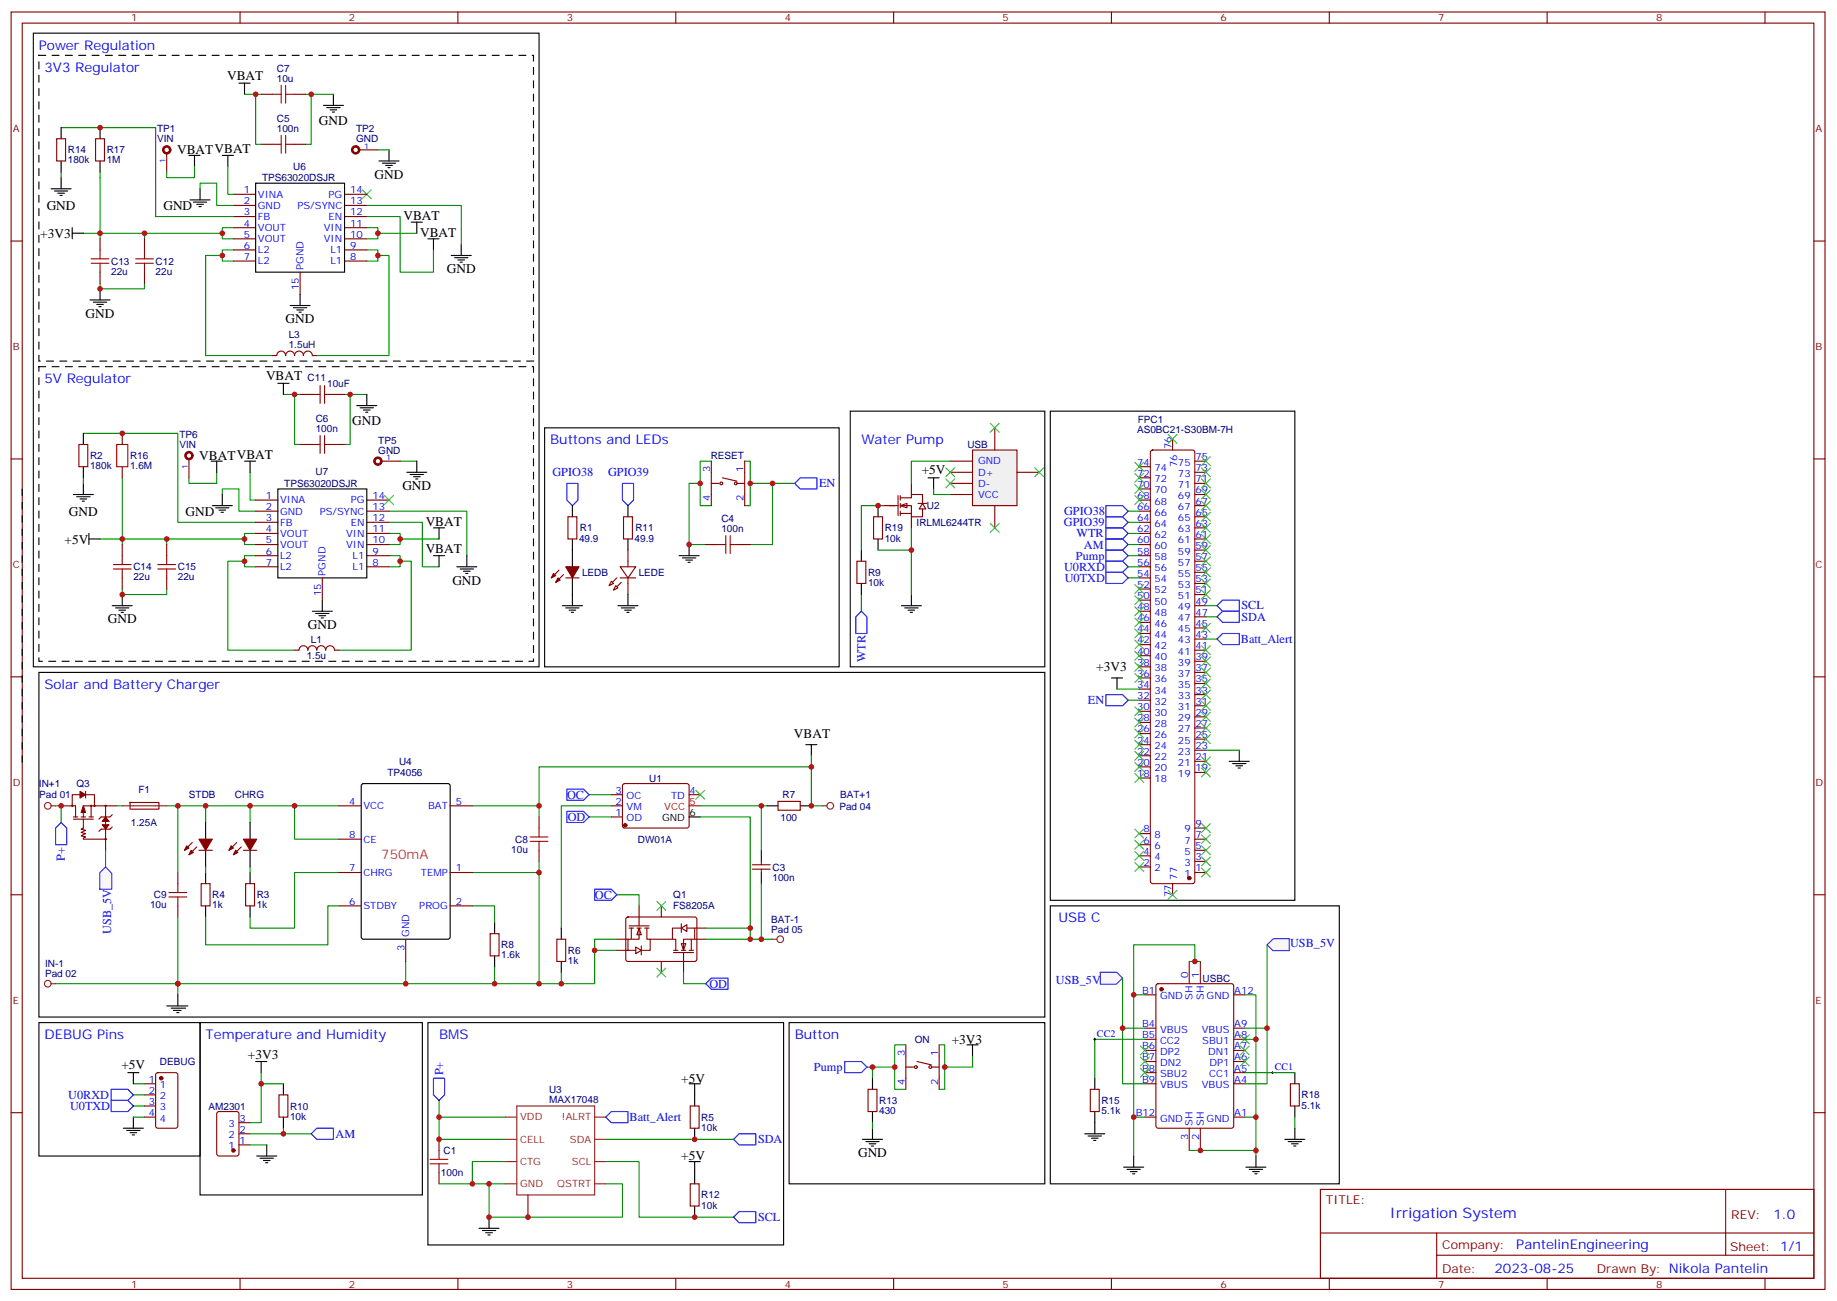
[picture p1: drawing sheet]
<svg xmlns="http://www.w3.org/2000/svg" width="583mm" height="413mm" viewBox="0 0 583 413" stroke-linecap="round" stroke-linejoin="round" font-family="sans-serif">
<defs><g id="words">
<text font-size="4.6" fill="#00f" x="441.2" y="386.4">Irrigation System</text>
<g font-size="4.2" fill="#00f">
<text x="12.3" y="15.8">Power Regulation</text>
<text x="14.1" y="22.9">3V3 Regulator</text>
<text x="14.1" y="121.6">5V Regulator</text>
<text x="174.6" y="141">Buttons and LEDs</text>
<text x="273.4" y="141">Water Pump</text>
<text x="14.1" y="218.7">Solar and Battery Charger</text>
<text x="336" y="292.6">USB C</text>
<text x="14.1" y="329.8">DEBUG Pins</text>
<text x="65.3" y="329.8">Temperature and Humidity</text>
<text x="139.3" y="329.8">BMS</text>
<text x="252.2" y="329.8">Button</text>
<text x="562.9" y="386.7">1.0</text>
<text x="481.3" y="396.2">PantelinEngineering</text>
<text x="474.4" y="404">2023-08-25</text>
</g>
<g font-size="4.2">
<text x="72.1" y="25.3">VBAT</text>
<text x="101.2" y="39.5">GND</text>
<text x="56.2" y="49">VBATVBAT</text>
<text x="118.9" y="56.7">GND</text>
<text x="14.8" y="66.6">GND</text>
<text x="51.9" y="66.6">GND</text>
<text x="128.1" y="69.8">VBAT</text>
<text x="12.8" y="75.5">+3V3</text>
<text x="133.3" y="75.1">VBAT</text>
<text x="141.8" y="86.7">GND</text>
<text x="27.2" y="100.8">GND</text>
<text x="90.7" y="102.6">GND</text>
<text x="84.4" y="120.5">VBAT</text>
<text x="111.8" y="134.8">GND</text>
<text x="63.3" y="146">VBATVBAT</text>
<text x="127.7" y="155.5">GND</text>
<text x="292.6" y="150.4">+5V</text>
<text x="21.9" y="163.6">GND</text>
<text x="58.9" y="163.6">GND</text>
<text x="135.1" y="166.8">VBAT</text>
<text x="20.5" y="172.5">+5V</text>
<text x="135.1" y="175.6">VBAT</text>
<text x="143.6" y="185.5">GND</text>
<text x="34.2" y="197.8">GND</text>
<text x="97.7" y="199.6">GND</text>
<text x="347.9" y="213">+3V3</text>
<text x="252" y="234.2">VBAT</text>
<text x="302.1" y="331.3">+3V3</text>
<text x="38.6" y="339.3">+5V</text>
<text x="78.7" y="336.1">+3V3</text>
<text x="216.2" y="343.5">+5V</text>
<text x="216.2" y="368.2">+5V</text>
<text x="272.3" y="367.2">GND</text>
</g>
<text font-size="4.2" fill="#f60" x="121" y="272.6">750mA</text>
<g font-size="3.9" fill="#00f">
<text x="175.4" y="151.2">GPIO38</text>
<text x="193" y="151.2">GPIO39</text>
<text x="260" y="154.6">EN</text>
<text x="337.7" y="167">GPIO39</text>
<text x="337.8" y="163.4">GPIO38</text>
<text x="341.7" y="170.5">WTR</text>
<text x="341.5" y="177.6">Pump</text>
<text x="344.1" y="174.1">AM</text>
<text x="337.8" y="181.1">U0RXD</text>
<text x="338" y="184.6">U0TXD</text>
<text x="394.1" y="196.9">SDA</text>
<text x="394.1" y="193.4">SCL</text>
<text x="393.9" y="204">Batt_Alert</text>
<text x="274.7" y="210.1" transform="rotate(-90 274.7 210.1)">WTR</text>
<text x="345.3" y="223.5">EN</text>
<text x="180" y="253.4">OC</text>
<text x="180.2" y="260.5">OD</text>
<text x="20.6" y="273.1" transform="rotate(-90 20.6 273.1)">P+</text>
<text x="188.8" y="285.2">OC</text>
<text x="35.3" y="296.2" transform="rotate(-90 35.3 296.2)">USB_5V</text>
<text x="409.5" y="300.6">USB_5V</text>
<text x="225.2" y="313.4">OD</text>
<text x="335.2" y="312.2">USB_5V</text>
<text x="140.7" y="341.2" transform="rotate(-90 140.7 341.2)">P+</text>
<text x="258.4" y="339.9">Pump</text>
<text x="21.7" y="348.7">U0RXD</text>
<text x="22.2" y="352.3">U0TXD</text>
<text x="199.8" y="355.7">Batt_Alert</text>
<text x="106.5" y="361">AM</text>
<text x="240.6" y="362.7">SDA</text>
<text x="240.6" y="387.4">SCL</text>
</g>
<g font-size="3.9" fill="#800">
<text x="420.9" y="382">TITLE:</text>
<text x="549.5" y="386.7">REV:</text>
<text x="457.8" y="396.2">Company:</text>
<text x="549.1" y="396.8">Sheet: 1/1</text>
<text x="457.8" y="403.9">Date:</text>
<text x="506.8" y="403.9">Drawn By: Nikola Pantelin</text>
</g>
<g font-size="3.2" fill="#800">
<text x="41.6" y="6.8">1</text>
<text x="110.8" y="6.8">2</text>
<text x="179.9" y="6.8">3</text>
<text x="249.1" y="6.8">4</text>
<text x="318.2" y="6.8">5</text>
<text x="387.3" y="6.8">6</text>
<text x="456.5" y="6.8">7</text>
<text x="525.6" y="6.8">8</text>
<text x="4.1" y="41.9">A</text>
<text x="576.3" y="41.9">A</text>
<text x="4.1" y="111.1">B</text>
<text x="576.3" y="111.1">B</text>
<text x="4.1" y="180.2">C</text>
<text x="576.3" y="180.2">C</text>
<text x="4.1" y="249.3">D</text>
<text x="576.3" y="249.3">D</text>
<text x="4.1" y="318.5">E</text>
<text x="576.3" y="318.5">E</text>
<text x="41.6" y="408.6">1</text>
<text x="110.8" y="408.6">2</text>
<text x="179.9" y="408.6">3</text>
<text x="249.1" y="408.6">4</text>
<text x="318.2" y="408.6">5</text>
<text x="387.3" y="408.6">6</text>
<text x="456.5" y="408.6">7</text>
<text x="525.6" y="408.6">8</text>
</g>
<g font-size="3.2" fill="#000080">
<text x="87.9" y="22.9">C7</text>
<text x="87.9" y="26">10u</text>
<text x="49.9" y="42">TP1</text>
<text x="87.9" y="41.9">100n</text>
<text x="87.9" y="38.7">C5</text>
<text x="113" y="42">TP2</text>
<text x="49.9" y="45.2">VIN</text>
<text x="113" y="45.2">GND</text>
<text x="21.5" y="51.9">180k</text>
<text x="21.5" y="48.7">R14</text>
<text x="33.9" y="51.9">1M</text>
<text x="33.9" y="48.7">R17</text>
<text x="93.1" y="53.8">U6</text>
<text x="83.2" y="57.5">TPS63020DSJR</text>
<text x="35.3" y="84">C13</text>
<text x="49.4" y="84">C12</text>
<text x="35.3" y="87.2">22u</text>
<text x="49.4" y="87.2">22u</text>
<text x="91.7" y="107.2">L3</text>
<text x="91.7" y="110.3">1.5uH</text>
<text x="97.6" y="121">C11</text>
<text x="103.8" y="122.8">10uF</text>
<text x="100.2" y="137.2">100n</text>
<text x="100.2" y="134">C6</text>
<text x="360.9" y="137.5">AS0BC21-S30BM-7H</text>
<text x="361.1" y="134.3">FPC1</text>
<text x="57" y="142.2">VIN</text>
<text x="57" y="139">TP6</text>
<text x="120.1" y="144">GND</text>
<text x="120.1" y="140.8">TP5</text>
<text x="307.1" y="142.2">USB</text>
<text x="28.6" y="148.9">180k</text>
<text x="28.6" y="145.7">R2</text>
<text x="41.3" y="148.9">1.6M</text>
<text x="41.3" y="145.7">R16</text>
<text x="225.6" y="145.7">RESET</text>
<text x="90.2" y="154.5">TPS63020DSJR</text>
<text x="100.1" y="150.8">U7</text>
<text x="294.2" y="161.6">U2</text>
<text x="229" y="165.7">C4</text>
<text x="290.9" y="166.9">IRLML6244TR</text>
<text x="183.8" y="171.9">49.9</text>
<text x="184" y="168.6">R1</text>
<text x="201.4" y="171.9">49.9</text>
<text x="201.7" y="168.6">R11</text>
<text x="229" y="168.9">100n</text>
<text x="280.8" y="171.8">10k</text>
<text x="280.8" y="168.6">R19</text>
<text x="42.3" y="184.2">22u</text>
<text x="42.3" y="181">C14</text>
<text x="56.4" y="184.2">22u</text>
<text x="56.4" y="181">C15</text>
<text x="184.8" y="182.7">LEDB</text>
<text x="202.7" y="182.7">LEDE</text>
<text x="275.5" y="186">10k</text>
<text x="275.5" y="182.8">R9</text>
<text x="98.7" y="203.9">L1</text>
<text x="97.3" y="209.2">1.5u</text>
<text x="126.7" y="242.7">U4</text>
<text x="12.4" y="249.8">IN+1</text>
<text x="24.3" y="249.8">Q3</text>
<text x="43.9" y="251.5">F1</text>
<text x="123" y="246.3">TP4056</text>
<text x="206" y="248">U1</text>
<text x="12.4" y="253.3">Pad 01</text>
<text x="60" y="253.3">STDB</text>
<text x="74.5" y="253.3">CHRG</text>
<text x="248.4" y="253.3">R7</text>
<text x="266.4" y="256.9">Pad 04</text>
<text x="266.7" y="253.3">BAT+1</text>
<text x="41.6" y="262.1">1.25A</text>
<text x="247.7" y="260.4">100</text>
<text x="163.5" y="267.4">C8</text>
<text x="202.4" y="267.4">DW01A</text>
<text x="162.3" y="270.6">10u</text>
<text x="245.2" y="279.4">100n</text>
<text x="245.2" y="276.2">C3</text>
<text x="48.9" y="285.1">C9</text>
<text x="67.4" y="285.1">R4</text>
<text x="81.5" y="285.1">R3</text>
<text x="213.7" y="285.1">Q1</text>
<text x="47.6" y="288.2">10u</text>
<text x="67.4" y="288.2">1k</text>
<text x="81.5" y="288.2">1k</text>
<text x="213.6" y="288.6">FS8205A</text>
<text x="244.8" y="292.8">BAT-1</text>
<text x="244.8" y="295.9">Pad 05</text>
<text x="159.1" y="304.1">1.6k</text>
<text x="159.1" y="301">R8</text>
<text x="180.3" y="305.9">1k</text>
<text x="180.3" y="302.7">R6</text>
<text x="14.3" y="310">Pad 02</text>
<text x="14.3" y="306.8">IN-1</text>
<text x="381.7" y="311.5">USBC</text>
<text x="290.3" y="330.9">ON</text>
<text x="50.8" y="338">DEBUG</text>
<text x="174.3" y="346.7">U3</text>
<text x="66.2" y="352.1">AM2301</text>
<text x="92.1" y="352.1">R10</text>
<text x="174.3" y="349.9">MAX17048</text>
<text x="279" y="353.5">430</text>
<text x="279" y="350.3">R13</text>
<text x="349.6" y="353.5">5.1k</text>
<text x="349.6" y="350.3">R15</text>
<text x="413.1" y="351.8">5.1k</text>
<text x="413.1" y="348.5">R18</text>
<text x="92.1" y="355.3">10k</text>
<text x="222.6" y="358.8">10k</text>
<text x="222.6" y="355.6">R5</text>
<text x="140.8" y="366.2">C1</text>
<text x="140" y="373.3">100n</text>
<text x="222.6" y="383.5">10k</text>
<text x="222.6" y="380.3">R12</text>
</g>
<g font-size="3.2" fill="#00f">
<text x="77.4" y="61.3">1</text>
<text x="77.4" y="64.8">2</text>
<text x="81.8" y="62.7">VINA</text>
<text x="104.3" y="62.7">PG</text>
<text x="111.1" y="64.8">13</text>
<text x="111.1" y="61.3">14</text>
<text x="77.4" y="68.4">3</text>
<text x="77.4" y="71.9">4</text>
<text x="81.8" y="66.3">GND</text>
<text x="81.8" y="69.8">FB</text>
<text x="94.4" y="66.3">PS/SYNC</text>
<text x="104.3" y="69.8">EN</text>
<text x="111.1" y="71.9">11</text>
<text x="111.1" y="68.4">12</text>
<text x="77.4" y="75.4">5</text>
<text x="81.8" y="73.3">VOUT</text>
<text x="81.8" y="76.8">VOUT</text>
<text x="102.8" y="76.8">VIN</text>
<text x="102.8" y="73.3">VIN</text>
<text x="111.1" y="75.4">10</text>
<text x="77.4" y="79">6</text>
<text x="77.4" y="82.5">7</text>
<text x="81.8" y="80.4">L2</text>
<text x="81.8" y="83.9">L2</text>
<text x="104.9" y="83.9">L1</text>
<text x="104.9" y="80.4">L1</text>
<text x="111.1" y="82.5">8</text>
<text x="111.1" y="79">9</text>
<text x="96.3" y="85.7" transform="rotate(-90 96.3 85.7)">PGND</text>
<text x="94.9" y="92.2" transform="rotate(-90 94.9 92.2)">15</text>
<text x="371.8" y="142.6" transform="rotate(-90 371.8 142.6)">76</text>
<text x="225.4" y="149.9" transform="rotate(-90 225.4 149.9)">3</text>
<text x="236" y="149.9" transform="rotate(-90 236 149.9)">1</text>
<text x="310.4" y="147.4">GND</text>
<text x="360.9" y="147.7">74</text>
<text x="366.4" y="149.5">74</text>
<text x="373.6" y="148.1" transform="rotate(-90 373.6 148.1)">76</text>
<text x="373.9" y="147.7">75</text>
<text x="379.4" y="149.5">73</text>
<text x="379.4" y="146">75</text>
<text x="310.4" y="154.4">D-</text>
<text x="310.4" y="150.9">D+</text>
<text x="360.9" y="151.3">72</text>
<text x="360.9" y="154.8">70</text>
<text x="366.4" y="153">72</text>
<text x="373.9" y="154.8">71</text>
<text x="373.9" y="151.3">73</text>
<text x="379.4" y="153">71</text>
<text x="84.4" y="158.3">1</text>
<text x="84.4" y="161.9">2</text>
<text x="88.9" y="159.7">VINA</text>
<text x="111.3" y="159.7">PG</text>
<text x="118.2" y="161.9">13</text>
<text x="118.2" y="158.3">14</text>
<text x="225.4" y="158.9" transform="rotate(-90 225.4 158.9)">4</text>
<text x="236" y="158.9" transform="rotate(-90 236 158.9)">2</text>
<text x="310.4" y="158">VCC</text>
<text x="360.9" y="158.3">68</text>
<text x="360.9" y="161.9">66</text>
<text x="366.4" y="156.6">70</text>
<text x="366.4" y="160.1">68</text>
<text x="373.9" y="161.9">67</text>
<text x="373.9" y="158.3">69</text>
<text x="379.4" y="160.1">67</text>
<text x="379.4" y="156.6">69</text>
<text x="84.4" y="165.4">3</text>
<text x="88.9" y="163.3">GND</text>
<text x="88.9" y="166.8">FB</text>
<text x="101.5" y="163.3">PS/SYNC</text>
<text x="111.3" y="166.8">EN</text>
<text x="118.2" y="165.4">12</text>
<text x="360.9" y="165.4">64</text>
<text x="366.4" y="163.6">66</text>
<text x="366.4" y="167.1">64</text>
<text x="373.9" y="165.4">65</text>
<text x="379.4" y="167.1">63</text>
<text x="379.4" y="163.6">65</text>
<text x="84.4" y="168.9">4</text>
<text x="84.4" y="172.4">5</text>
<text x="88.9" y="170.3">VOUT</text>
<text x="88.9" y="173.8">VOUT</text>
<text x="109.8" y="173.8">VIN</text>
<text x="109.8" y="170.3">VIN</text>
<text x="118.2" y="172.4">10</text>
<text x="118.2" y="168.9">11</text>
<text x="360.9" y="168.9">62</text>
<text x="360.9" y="172.4">60</text>
<text x="366.4" y="170.7">62</text>
<text x="373.9" y="172.4">61</text>
<text x="373.9" y="168.9">63</text>
<text x="379.4" y="170.7">61</text>
<text x="84.4" y="176">6</text>
<text x="84.4" y="179.5">7</text>
<text x="88.9" y="177.4">L2</text>
<text x="111.9" y="177.4">L1</text>
<text x="118.2" y="179.5">8</text>
<text x="118.2" y="176">9</text>
<text x="360.9" y="176">58</text>
<text x="360.9" y="179.5">56</text>
<text x="366.4" y="174.2">60</text>
<text x="366.4" y="177.7">58</text>
<text x="373.9" y="179.5">57</text>
<text x="373.9" y="176">59</text>
<text x="379.4" y="177.7">57</text>
<text x="379.4" y="174.2">59</text>
<text x="88.9" y="180.9">L2</text>
<text x="103.4" y="182.7" transform="rotate(-90 103.4 182.7)">PGND</text>
<text x="111.9" y="180.9">L1</text>
<text x="360.9" y="183">54</text>
<text x="366.4" y="181.3">56</text>
<text x="366.4" y="184.8">54</text>
<text x="373.9" y="183">55</text>
<text x="379.4" y="184.8">53</text>
<text x="379.4" y="181.3">55</text>
<text x="102" y="189.2" transform="rotate(-90 102 189.2)">15</text>
<text x="360.9" y="186.5">52</text>
<text x="360.9" y="190.1">50</text>
<text x="366.4" y="188.3">52</text>
<text x="366.4" y="191.8">50</text>
<text x="373.9" y="190.1">51</text>
<text x="373.9" y="186.5">53</text>
<text x="379.4" y="191.8">49</text>
<text x="379.4" y="188.3">51</text>
<text x="360.9" y="193.6">48</text>
<text x="360.9" y="197.1">46</text>
<text x="366.4" y="195.4">48</text>
<text x="373.9" y="197.1">47</text>
<text x="373.9" y="193.6">49</text>
<text x="379.4" y="195.4">47</text>
<text x="360.9" y="200.7">44</text>
<text x="366.4" y="198.9">46</text>
<text x="366.4" y="202.4">44</text>
<text x="373.9" y="200.7">45</text>
<text x="379.4" y="202.4">43</text>
<text x="379.4" y="198.9">45</text>
<text x="360.9" y="204.2">42</text>
<text x="360.9" y="207.7">40</text>
<text x="366.4" y="206">42</text>
<text x="366.4" y="209.5">40</text>
<text x="373.9" y="207.7">41</text>
<text x="373.9" y="204.2">43</text>
<text x="379.4" y="209.5">39</text>
<text x="379.4" y="206">41</text>
<text x="360.9" y="211.2">38</text>
<text x="360.9" y="214.8">36</text>
<text x="366.4" y="213">38</text>
<text x="373.9" y="214.8">37</text>
<text x="373.9" y="211.2">39</text>
<text x="379.4" y="213">37</text>
<text x="360.9" y="218.3">34</text>
<text x="360.9" y="221.8">32</text>
<text x="366.4" y="216.5">36</text>
<text x="366.4" y="220.1">34</text>
<text x="373.9" y="221.8">33</text>
<text x="373.9" y="218.3">35</text>
<text x="379.4" y="220.1">33</text>
<text x="379.4" y="216.5">35</text>
<text x="360.9" y="225.4">30</text>
<text x="366.4" y="223.6">32</text>
<text x="366.4" y="227.1">30</text>
<text x="373.9" y="225.4">31</text>
<text x="379.4" y="227.1">29</text>
<text x="379.4" y="223.6">31</text>
<text x="360.9" y="228.9">28</text>
<text x="360.9" y="232.4">26</text>
<text x="366.4" y="230.6">28</text>
<text x="373.9" y="232.4">27</text>
<text x="373.9" y="228.9">29</text>
<text x="379.4" y="230.6">27</text>
<text x="360.9" y="235.9">24</text>
<text x="360.9" y="239.5">22</text>
<text x="366.4" y="234.2">26</text>
<text x="366.4" y="237.7">24</text>
<text x="373.9" y="239.5">23</text>
<text x="373.9" y="235.9">25</text>
<text x="379.4" y="237.7">23</text>
<text x="379.4" y="234.2">25</text>
<text x="360.9" y="243">20</text>
<text x="366.4" y="241.2">22</text>
<text x="366.4" y="244.8">20</text>
<text x="373.9" y="243">21</text>
<text x="379.4" y="244.8">19</text>
<text x="379.4" y="241.2">21</text>
<text x="195.4" y="251.8">3</text>
<text x="218.9" y="251.8">4</text>
<text x="360.9" y="246.5">18</text>
<text x="366.4" y="248.3">18</text>
<text x="373.9" y="246.5">19</text>
<text x="110.9" y="255.3">4</text>
<text x="115.4" y="256.8">VCC</text>
<text x="135.9" y="256.8">BAT</text>
<text x="144.6" y="255.3">5</text>
<text x="195.4" y="255.3">2</text>
<text x="198.9" y="257.1">VM</text>
<text x="198.9" y="253.6">OC</text>
<text x="213" y="253.6">TD</text>
<text x="195.4" y="258.9">1</text>
<text x="198.9" y="260.6">OD</text>
<text x="379.4" y="262.4">9</text>
<text x="110.9" y="265.9">8</text>
<text x="115.4" y="267.3">CE</text>
<text x="362.9" y="264.2">8</text>
<text x="362.9" y="267.7">6</text>
<text x="366.4" y="265.9">8</text>
<text x="366.4" y="269.5">6</text>
<text x="375.9" y="267.7">7</text>
<text x="375.9" y="264.2">9</text>
<text x="379.4" y="269.5">5</text>
<text x="379.4" y="265.9">7</text>
<text x="362.9" y="271.2">4</text>
<text x="362.9" y="274.7">2</text>
<text x="366.4" y="273">4</text>
<text x="375.9" y="274.7">3</text>
<text x="375.9" y="271.2">5</text>
<text x="379.4" y="273">3</text>
<text x="110.9" y="276.5">7</text>
<text x="115.4" y="277.9">CHRG</text>
<text x="133.6" y="277.9">TEMP</text>
<text x="144.6" y="276.5">1</text>
<text x="366.4" y="276.5">2</text>
<text x="373.6" y="279.1" transform="rotate(-90 373.6 279.1)">77</text>
<text x="375.9" y="278.3">1</text>
<text x="379.4" y="276.5">1</text>
<text x="110.9" y="287.1">6</text>
<text x="144.6" y="287.1">2</text>
<text x="371.8" y="284.6" transform="rotate(-90 371.8 284.6)">77</text>
<text x="115.4" y="288.5">STDBY</text>
<text x="133.1" y="288.5">PROG</text>
<text x="129.8" y="297.3" transform="rotate(-90 129.8 297.3)">GND</text>
<text x="128.4" y="301.8" transform="rotate(-90 128.4 301.8)">3</text>
<text x="377.1" y="310.4" transform="rotate(-90 377.1 310.4)">0</text>
<text x="380.6" y="310.4" transform="rotate(-90 380.6 310.4)">1</text>
<text x="362.5" y="315.3">B1</text>
<text x="368.2" y="317.1">GND</text>
<text x="378.5" y="317.4" transform="rotate(-90 378.5 317.4)">SH</text>
<text x="382.1" y="317.4" transform="rotate(-90 382.1 317.4)">SH</text>
<text x="383" y="317.1">GND</text>
<text x="391.8" y="315.3">A12</text>
<text x="348.2" y="328.9">CC2</text>
<text x="362.5" y="325.9">B4</text>
<text x="362.5" y="329.4">B5</text>
<text x="368.2" y="327.7">VBUS</text>
<text x="381.4" y="327.7">VBUS</text>
<text x="391.8" y="329.4">A8</text>
<text x="391.8" y="325.9">A9</text>
<text x="287.2" y="335.1" transform="rotate(-90 287.2 335.1)">3</text>
<text x="297.7" y="335.1" transform="rotate(-90 297.7 335.1)">1</text>
<text x="362.5" y="333">B6</text>
<text x="368.2" y="331.2">CC2</text>
<text x="368.2" y="334.7">DP2</text>
<text x="381.6" y="331.2">SBU1</text>
<text x="383.4" y="334.7">DN1</text>
<text x="391.8" y="333">A7</text>
<text x="362.5" y="336.5">B7</text>
<text x="362.5" y="340">B8</text>
<text x="368.2" y="338.2">DN2</text>
<text x="368.2" y="341.8">SBU2</text>
<text x="383.8" y="341.8">CC1</text>
<text x="383.9" y="338.2">DP1</text>
<text x="391.8" y="340">A5</text>
<text x="391.8" y="336.5">A6</text>
<text x="404.6" y="339.5">CC1</text>
<text x="47.2" y="343.5">1</text>
<text x="47.2" y="347.1">2</text>
<text x="50.7" y="345.3">1</text>
<text x="287.2" y="344.1" transform="rotate(-90 287.2 344.1)">4</text>
<text x="297.7" y="344.1" transform="rotate(-90 297.7 344.1)">2</text>
<text x="362.5" y="343.5">B9</text>
<text x="368.2" y="345.3">VBUS</text>
<text x="381.4" y="345.3">VBUS</text>
<text x="391.8" y="343.5">A4</text>
<text x="47.2" y="350.6">3</text>
<text x="50.7" y="348.8">2</text>
<text x="50.7" y="352.4">3</text>
<text x="47.2" y="354.1">4</text>
<text x="50.7" y="355.9">4</text>
<text x="72.5" y="357.6">3</text>
<text x="76" y="359.4">2</text>
<text x="76" y="355.9">3</text>
<text x="360.5" y="354.1">B12</text>
<text x="368.2" y="355.9">GND</text>
<text x="378.5" y="357.3" transform="rotate(-90 378.5 357.3)">SH</text>
<text x="382.1" y="357.3" transform="rotate(-90 382.1 357.3)">SH</text>
<text x="383" y="355.9">GND</text>
<text x="391.8" y="354.1">A1</text>
<text x="72.5" y="364.7">1</text>
<text x="72.5" y="361.2">2</text>
<text x="76" y="362.9">1</text>
<text x="377.1" y="361.8" transform="rotate(-90 377.1 361.8)">3</text>
<text x="380.6" y="361.8" transform="rotate(-90 380.6 361.8)">2</text>
</g>
<g font-size="3.2" fill="#f00">
<text x="210.8" y="257.1">VCC</text>
<text x="218.9" y="255.3">5</text>
</g>
<g font-size="3.2">
<text x="210.1" y="260.6">GND</text>
<text x="218.9" y="258.9">6</text>
</g>
<g font-size="3.2" fill="#8d2323">
<text x="165.1" y="355.5">VDD</text>
<text x="178.3" y="355.5">!ALRT</text>
<text x="165.1" y="362.6">CELL</text>
<text x="180.9" y="362.6">SDA</text>
<text x="165.1" y="369.6">CTG</text>
<text x="181.5" y="369.6">SCL</text>
<text x="165.1" y="376.7">GND</text>
<text x="176.9" y="376.7">QSTRT</text>
</g>
<g font-size="2.5" fill="#00f">
<text x="115.6" y="47.2">1</text>
<text x="52.6" y="51.8" transform="rotate(-90 52.6 51.8)">1</text>
<text x="59.6" y="148.8" transform="rotate(-90 59.6 148.8)">1</text>
<text x="122.6" y="146">1</text>
</g>
</g></defs>
<g fill="none" stroke="#870000" stroke-width=".35">
<path d="M3.5 3.8h575.8v405.4h-575.8zM7.1 7.3h568.6v398.3h-568.6zM76.2 3.8v3.5M145.3 3.8v3.5M214.5 3.8v3.5M283.6 3.8v3.5M352.8 3.8v3.5M421.9 3.8v3.5M491.1 3.8v3.5M560.2 3.8v3.5M3.5 76.5h3.6M575.7 76.5h3.6"/>
<path d="M372.2 139.3v3.5M3.5 145.6h3.6M225.8 153.4h2.4M225.8 146.3v14.1M229.3 151.6l4.6 1.1M233.9 153.4h2.5M236.4 146.3v14.1M361.6 148.1h3.5M361.6 151.6h3.5M361.6 155.2h3.5M361.6 158.7h3.5M365.4 143l.4-.2h12.7l.5 .2 .2 .5v136.2l-.2 .5-.5 .2h-12.7l-.5-.2-.2-.5v-136.2z"/>
<path d="M379.2 156.9h3.6M379.2 153.4h3.6M379.2 149.9h3.6M379.2 146.3h3.6M575.7 145.6h3.6M224 172.8h3.5M234.6 172.8h3.5M361.6 162.2h3.5M361.6 165.7h3.5M361.6 169.3h3.5M361.6 172.8h3.5M361.6 176.3h3.5"/>
<path d="M361.6 179.8h3.5M379.2 178.1h3.6M379.2 174.6h3.6M379.2 171h3.6M379.2 167.5h3.6M379.2 164h3.6M379.2 160.4h3.6M361.6 183.4h3.5M361.6 186.9h3.5M361.6 190.4h3.5M361.6 194h3.5M361.6 197.5h3.5"/>
<path d="M379.2 199.2h3.6M379.2 195.7h3.6M379.2 192.2h3.6M379.2 188.7h3.6M379.2 185.1h3.6M379.2 181.6h3.6M3.5 214.8h3.6M361.6 201h3.5M361.6 204.5h3.5M361.6 208.1h3.5M361.6 211.6h3.5M361.6 215.1h3.5"/>
<path d="M361.6 218.7h3.5M379.2 216.9h3.6M379.2 213.4h3.6M379.2 209.8h3.6M379.2 206.3h3.6M379.2 202.8h3.6M575.7 214.8h3.6M361.6 222.2h3.5M361.6 225.7h3.5M361.6 229.2h3.5M361.6 232.8h3.5M361.6 236.3h3.5"/>
<path d="M361.6 239.8h3.5M379.2 238.1h3.6M379.2 234.5h3.6M379.2 231h3.6M379.2 227.5h3.6M379.2 223.9h3.6M379.2 220.4h3.6M361.6 243.3h3.5M361.6 246.9h3.5M379.2 245.1h3.6M379.2 241.6h3.6M238.8 275.8h5.7"/>
<path d="M238.8 274.4h5.7M241.7 273.3v1.1M241.7 275.8v1.1M361.6 264.5h3.5M361.6 268h3.5M361.6 271.6h3.5M361.6 275.1h3.5M379.2 276.9h3.6M379.2 273.3h3.6M379.2 269.8h3.6M379.2 266.3h3.6M379.2 262.7h3.6"/>
<path d="M3.5 283.9h3.6M78 280.4h2.8v7h-2.8zM176.7 298h2.9v7.1h-2.9zM372.2 280.4v3.5M575.7 283.9h3.6M195.8 301.6h3.5M3.5 353.1h3.6M575.7 353.1h3.6M419.1 377.4h156.6v28.2h-156.6zM547.7 377.4v20.9M419.1 391.2h156.5M456 398.3h119.6"/>
<path d="M456 391.2v14.2M76.2 405.6v3.6M145.3 405.6v3.6M214.5 405.6v3.6M283.6 405.6v3.6M352.8 405.6v3.6M421.9 405.6v3.6M491.1 405.6v3.6M560.2 405.6v3.6"/>
<circle cx="229" cy="153.4" r=".44"/>
<circle cx="233.5" cy="153.4" r=".44"/>
</g>
<circle cx="377.5" cy="278.6" r=".53" fill="#870000" stroke="#870000" stroke-width=".35"/>
<g fill="none" stroke="#000" stroke-width=".35">
<path d="M10.6 10.5h160.5v201.1h-160.5zM215.5 176.3h6.4M216.6 177h4.2M217.7 177.7h2.1M218.4 178.4h.7M218.7 172.8v3.5M352.8 215.1h3.5M354.5 215.1v3.6M393.3 238.1v3.5M390.2 241.6h6.3M391.2 242.3h4.3M392.3 243h2.1"/>
<path d="M393 243.7h.7M79.4 276.9v3.5M241.7 269.8v3.5M241.7 276.9v3.5M79.4 287.4v3.6M178.2 294.5v3.5M178.2 305.1v3.5"/>
</g>
<path d="M7.1 155.2v88.1" fill="none" stroke="#000" stroke-width=".35" stroke-dasharray="2.1 2.1"/>
<path d="M179.9 153.4h3.5v5.3l-1.7 1.7-1.8-1.7zM197.6 153.4h3.5v5.3l-1.8 1.7-1.7-1.7zM254 151.6h5.3v3.6h-5.3l-1.8-1.8zM351 220.4h5.3l1.8 1.8-1.8 1.7h-5.3z" fill="none" stroke="#00f" stroke-width=".35"/>
<path d="M222.2 153.4h-3.5v19.4h5.3M225.8 146.3h-3.6v14.1h3.6M236.4 146.3h1.7v14.1h-1.7M238.1 153.4h7.1v19.4h-7.1M245.2 153.4h7M354.5 218.7h7.1M358.1 222.2h3.5M382.8 238.1h10.5" fill="none" stroke="#008700" stroke-width=".35"/>
<path d="M227.5 172.8h2.9M230.4 170v5.6M231.8 172.8h2.8M231.8 170v5.6" fill="none" stroke="#a10000" stroke-width=".35"/>
<g fill="none" stroke="#3c3" stroke-width=".35">
<path d="M370.8 137.9l2.8 2.8M373.6 137.9l-2.8 2.8M360.2 150.2l2.8 2.8M360.2 153.7l2.8 2.9M360.2 157.3l2.8 2.8M363 150.2l-2.8 2.8M363 153.7l-2.8 2.9M363 157.3l-2.8 2.8M381.4 159l2.8 2.9M381.4 152l2.8 2.8M381.4 148.4l2.8 2.9M381.4 144.9l2.8 2.8"/>
<path d="M384.2 159l-2.8 2.9M384.2 152l-2.8 2.8M384.2 148.4l-2.8 2.9M384.2 144.9l-2.8 2.8M381.4 176.7l2.8 2.8M381.4 173.1l2.8 2.9M381.4 169.6l2.8 2.8M381.4 162.6l2.8 2.8M384.2 176.7l-2.8 2.8M384.2 173.1l-2.8 2.9M384.2 169.6l-2.8 2.8M384.2 162.6l-2.8 2.8"/>
<path d="M360.2 185.5l2.8 2.8M360.2 189l2.8 2.8M360.2 192.5l2.8 2.9M360.2 199.6l2.8 2.8M360.2 196.1l2.8 2.8M363 185.5l-2.8 2.8M363 189l-2.8 2.8M363 192.5l-2.8 2.9M363 199.6l-2.8 2.8M363 196.1l-2.8 2.8M381.4 187.3l2.8 2.8M381.4 183.7l2.8 2.8"/>
<path d="M384.2 187.3l-2.8 2.8M384.2 183.7l-2.8 2.8M360.2 213.7l2.8 2.8M360.2 210.2l2.8 2.8M360.2 206.7l2.8 2.8M360.2 203.1l2.8 2.9M363 213.7l-2.8 2.8M363 210.2l-2.8 2.8M363 206.7l-2.8 2.8M363 203.1l-2.8 2.9M381.4 204.9l2.8 2.8M381.4 208.4l2.8 2.8"/>
<path d="M381.4 211.9l2.8 2.9M381.4 215.5l2.8 2.8M381.4 219l2.8 2.8M384.2 204.9l-2.8 2.8M384.2 208.4l-2.8 2.8M384.2 211.9l-2.8 2.9M384.2 215.5l-2.8 2.8M384.2 219l-2.8 2.8M360.2 234.9l2.8 2.8M360.2 231.4l2.8 2.8M360.2 227.8l2.8 2.8M360.2 224.3l2.8 2.8"/>
<path d="M360.2 238.4l2.8 2.8M363 234.9l-2.8 2.8M363 231.4l-2.8 2.8M363 227.8l-2.8 2.8M363 224.3l-2.8 2.8M363 238.4l-2.8 2.8M381.4 233.1l2.8 2.8M381.4 222.5l2.8 2.9M381.4 226.1l2.8 2.8M381.4 229.6l2.8 2.8M384.2 233.1l-2.8 2.8M384.2 222.5l-2.8 2.9"/>
<path d="M384.2 226.1l-2.8 2.8M384.2 229.6l-2.8 2.8M381.4 240.2l2.8 2.8M381.4 243.7l2.8 2.8M384.2 240.2l-2.8 2.8M384.2 243.7l-2.8 2.8M360.2 266.6l2.8 2.9M360.2 263.1l2.8 2.8M363 266.6l-2.8 2.9M363 263.1l-2.8 2.8M381.4 261.3l2.8 2.9M381.4 264.9l2.8 2.8"/>
<path d="M381.4 271.9l2.8 2.8M381.4 275.4l2.8 2.9M381.4 268.4l2.8 2.8M384.2 261.3l-2.8 2.9M384.2 264.9l-2.8 2.8M384.2 271.9l-2.8 2.8M384.2 275.4l-2.8 2.9M384.2 268.4l-2.8 2.8M370.8 282.5l2.8 2.8M373.6 282.5l-2.8 2.8"/>
</g>
<g fill="#fff" stroke="#870000" stroke-width=".35">
<path d="M202.8 294.5l.8 2.1h-1.5z"/>
<path d="M201.8 300.5l1.8 1.1-1.8 1z"/>
</g>
<path d="M195.8 298h3.5M199.7 293.8h6.3M199.7 294.5h1.4M200.4 294.5v3.5M202.1 294.5h1.5M202.8 294.5v3.5h-3.5v3.6h2.5M202.8 287.4v6.4M204.6 294.5h1.4M205.3 294.5v3.5h1.1v3.6h-2.8M209.9 287.4v3.6M203.6 300.1v2.9" fill="none" stroke="#870000" stroke-width=".35"/>
<g fill="#fff" stroke="#870000" stroke-width=".35">
<path d="M216.3 299.4h1.4l-.7 2.2z"/>
<path d="M216.3 294.5l1.7-1.1v2.2z"/>
</g>
<g fill="none" stroke="#870000" stroke-width=".35">
<path d="M41.3 254.6h9.1v2.1l-9.1 .1zM107.6 255.7h7.1M142.9 255.7h7M171.1 259.2v3.5M194 259.2h3.6M194 255.7h3.6M194 252.2h3.6M197.8 248.8l.5-.2 20 .1 .4 .6v13l-.7 .4h-20l-.4-.7v-12.7zM218.7 252.2h3.5M246.9 254.3h7.1v2.8h-7.1zM56.4 276.9v3.5M107.6 276.9h7.1"/>
<path d="M107.6 266.3h7.1M142.9 276.9h7M171.1 269.8v3.5M56.4 287.4v3.6M107.6 287.4h7.1M128.8 298v7.1M142.9 287.4h7M155.6 296.3h2.8v7h-2.8zM198.8 291.2l.5-.2h21.5l.4 .7-.1 13-.6 .4-21.5-.1-.4-.6v-12.7zM206.4 298h7M216.3 294.5h-2.9v3.5h1.1v3.6M216.3 293.1v2.8"/>
<path d="M218 294.5h2.5v3.5h-3.5v3.6M219.4 298v3.6M220.5 298h3.5M220.5 294.5h3.5M209.9 305.1v3.5M213.8 302.3h6.3M213.8 301.6h1.4M216.3 301.6h1.4M217 302.3v6.3M218.7 301.6h1.4"/>
</g>
<circle cx="198.4" cy="261.9" r=".53" fill="#870000" stroke="#870000" stroke-width=".35"/>
<path d="M218.7 255.7h3.5" fill="none" stroke="#f00" stroke-width=".35"/>
<g fill="none" stroke="#000" stroke-width=".35">
<path d="M12.3 213.4h319.3v109.3h-319.3zM255.8 236.3h3.5M257.5 236.3v3.5M114.9 248.8l.5-.2h26.8l.6 .5 .1 48.2-.5 .7h-27l-.7-.4v-48.3zM218.7 259.2h3.5M243.4 255.7h3.5M254 255.7h3.5M157 292.7v3.6M52.9 319.2h6.7M54.3 319.9h4.6M56.4 315.7v3.5M157 303.3v3.5"/>
<path d="M55 320.6h2.5M56.1 321.3h.7"/>
</g>
<path d="M168.3 267h5.6M168.3 265.6h5.6M171.1 262.7v2.9M171.1 267v2.8M53.6 284.6h5.7M53.6 283.2h5.7M56.4 280.4v2.8M56.4 284.6v2.8" fill="none" stroke="#a10000" stroke-width=".35"/>
<g fill="none" stroke="#008700" stroke-width=".35">
<path d="M52.9 255.7h3.5M65.3 255.7v5.3M79.4 255.7v5.3M93.5 255.7h-37.1v21.2M107.6 255.7h-14.1v10.6h14.1M149.9 255.7h21.2v3.5M171.1 255.7v-12.4h86.4v12.4h3.6M187 259.2h7M187 252.2h7M194 255.7h-15.8v38.8M222.2 259.2h15.9v35.3M222.2 255.7h21.2"/>
<path d="M241.7 255.7v14.1M79.4 275.1v1.8M107.6 276.9h-14.1v17.6h-14.1v-3.5M149.9 276.9h21.2v35.2h-14.1M171.1 273.3v3.6M56.4 291v21.1h-38.8M149.9 287.4h7.1v5.3M195.8 283.9h7v3.5M195.8 298h-7.1v3.6h7.1M224 294.5h14.1v3.5M224 298h21.2M128.8 305.1v7"/>
<path d="M157 306.8v5.3h-100.6v3.6M178.2 308.6v3.5h-7.1M188.7 301.6v10.5h-10.5M217 308.6v3.5h7"/>
</g>
<g fill="none" stroke="#8c2424" stroke-width=".35">
<path d="M16.2 255.7h1.4M38.8 255.7h14.1M261.1 255.7h1.4M245.2 298h1.4M16.2 312.1h1.4"/>
<circle cx="15.2" cy="255.7" r="1.06"/>
<circle cx="263.5" cy="255.7" r="1.06"/>
<circle cx="247.6" cy="298" r="1.06"/>
<circle cx="15.2" cy="312.1" r="1.06"/>
</g>
<path d="M220.8 250.8l2.9 2.8M223.7 250.8l-2.9 2.8M208.5 286l2.8 2.9M211.3 286l-2.8 2.9M208.5 307.2l2.8 2.8M211.3 307.2l-2.8 2.8" fill="none" stroke="#3c3" stroke-width=".35"/>
<path d="M179.9 257.5h5.3l1.8 1.7-1.8 1.8h-5.3zM179.9 250.4h5.3l1.8 1.8-1.8 1.7h-5.3zM188.7 282.2h5.3l1.8 1.7-1.8 1.8h-5.3zM224 312.1l1.8-1.7h5.3v3.5h-5.3z" fill="none" stroke="#00f" stroke-width=".35"/>
<path d="M308.7 142.8h14.1v17.6h-14.1z" fill="#f0f0f0" stroke="#870000" stroke-width=".35"/>
<g fill="none" stroke="#870000" stroke-width=".35">
<path d="M315.7 135.7v7.1M301.6 156.9h7.1M301.6 153.4h7.1M301.6 149.9h7.1M301.6 146.3h7.1M322.8 149.9h7M196.8 179.8h5l-2.5 3.6zM199.3 174.6v5.2M315.7 160.4v7.1M177.4 180.9l-2.4 2.5M178.9 182.3l-2.5 2.5M179.6 183.4h4.2"/>
<path d="M194 184.4l.7 .7-1.4 .7zM195.4 185.8l.7 .7-1.4 .8zM196.8 183.4h5M199.3 183.4v5.3M61 267.3l-2.4 2.5M62.4 268.7l-2.4 2.5M63.1 269.8h4.3M75.1 267.3l-2.4 2.5M76.6 268.7l-2.5 2.5M77.3 269.8h4.2M63.9 280.4h2.8v7h-2.8zM363.4 315.7h3.5"/>
<path d="M367.1 312.3l.5-.2h23.3l.6 .5 .1 44.7-.5 .6-23.5 .1-.7-.5v-44.7zM377.5 305.1v7M381 305.1v7M391.6 315.7h3.5M363.4 326.2h3.5M363.4 329.8h3.5M363.4 333.3h3.5M363.4 336.8h3.5M391.6 326.2h3.5M391.6 329.8h3.5M391.6 333.3h3.5M391.6 336.8h3.5"/>
<path d="M45.9 343.9h3.5M45.9 347.4h3.5M45.9 350.9h3.5M45.9 354.5h3.5M49.6 340.6l.5-.2h5.6l.7 .4v16.5l-.4 .6-5.9 .1-.7-.5v-16.4zM69 352.9l.5-.2h5.6l.7 .4v13l-.4 .7h-5.9l-.7-.4v-13zM75.8 359.8h3.6M75.8 356.2h3.6M88.5 347.4h2.9v7.1h-2.9zM363.4 343.9h3.5M363.4 354.5h3.5M363.4 340.4h3.5"/>
<path d="M377.5 358v7.1M381 358v7.1M391.6 343.9h3.5M391.6 354.5h3.5M391.6 340.4h3.5M75.8 363.3h3.6"/>
</g>
<g fill="none" stroke="#000" stroke-width=".35">
<path d="M172.9 135.7h93.4v75.9h-93.4zM269.9 130.5h61.7v81.1h-61.7zM294.6 151.6h3.5M296.3 151.6v3.6M181.7 174.6v5.2M178.5 192.2h6.4M179.6 192.9h4.2M180.6 193.6h2.1M181.3 194.3h.7M181.7 183.4v8.8M196.1 192.2h6.4M197.2 192.9h4.2"/>
<path d="M198.3 193.6h2.1M199 194.3h.7M199.3 188.7v3.5M286.1 192.2h6.4M287.2 192.9h4.2M288.2 193.6h2.1M288.9 194.3h.7M289.3 188.7v3.5M65.3 261v5.3M65.3 269.8v5.3M65.3 276.9v3.5M79.4 261v5.3"/>
<path d="M79.4 269.8v5.3M65.3 287.4v3.6M12.3 324.5h51.2v42.3h-51.2zM63.5 324.5h70.6v54.7h-70.6zM81.1 336.8h3.6M82.9 336.8v3.6M39.2 358h6.3M40.2 358.7h4.2M40.6 340.4h3.5M41.3 359.4h2.1M42.3 340.4v3.5M42.3 354.5v3.5"/>
<path d="M90 343.9v3.5M90 354.5v3.5M42 360.1h.7M81.5 366.8h6.3M82.5 367.5h4.3M83.6 368.2h2.1M84.3 368.9h.7M84.7 363.3v3.5M356.7 370.3h6.3M357.7 371.1h4.2M358.8 371.8h2.1M359.5 372.5h.7"/>
<path d="M359.8 366.8v3.5M395.5 370.3h6.3M396.5 371.1h4.3M397.6 371.8h2.1M398.3 372.5h.7M398.6 366.8v3.5"/>
</g>
<g fill="none" stroke="#008700" stroke-width=".35">
<path d="M296.3 155.2v1.7h5.3M289.3 167.5v21.2M257.5 239.8v3.5M65.3 275.1v1.8M107.6 287.4h-3.5v12.4h-38.8v-8.8M241.7 280.4v17.6M363.4 315.7h-3.6v51.1M395.1 315.7h3.5v51.1M42.3 350.9h3.6M42.3 347.4h3.6M42.3 354.5h3.6M42.3 343.9h3.6"/>
<path d="M82.9 340.4v15.8h-3.5M82.9 343.9h7.1M90 358v1.8h-10.6M90 359.8h8.8M359.8 354.5h3.6M395.1 354.5h3.5M79.4 363.3h5.3"/>
</g>
<g fill="none" stroke="#3c3" stroke-width=".35">
<path d="M314.3 134.3l2.8 2.9M317.1 134.3l-2.8 2.9M300.2 148.4l2.8 2.9M300.2 152l2.8 2.8M303 148.4l-2.8 2.9M303 152l-2.8 2.8M328.4 148.4l2.9 2.9M331.3 148.4l-2.9 2.9M360.2 146.7l2.8 2.8M363 146.7l-2.8 2.8M314.3 166.1l2.8 2.8M317.1 166.1l-2.8 2.8"/>
<path d="M360.2 270.2l2.8 2.8M360.2 273.7l2.8 2.8M363 270.2l-2.8 2.8M363 273.7l-2.8 2.8"/>
</g>
<path d="M273.4 194l1.8 1.7v5.3h-3.6v-5.3zM35.3 345.7h5.3l1.7 1.7-1.7 1.8h-5.3zM35.3 349.2h5.3l1.7 1.7-1.7 1.8h-5.3zM100.5 358h5.3v3.5h-5.3l-1.7-1.7z" fill="none" stroke="#00f" stroke-width=".35"/>
<g fill="#870000" stroke="#870000" stroke-width=".35">
<path d="M197.2 184.8l-1.4 1.4z"/>
<path d="M195.8 183.4l-1.4 1.4z"/>
<path d="M179.6 179.8h4.2l-2.1 3.6z"/>
<path d="M177.1 183.4l.7 .7-1.4 .7z"/>
<path d="M175.7 182l.7 .7-1.4 .7z"/>
<path d="M63.1 266.3h4.3l-2.1 3.5z"/>
<path d="M60.7 269.8l.7 .7-1.4 .7z"/>
<path d="M59.3 268.4l.7 .7-1.4 .7z"/>
<path d="M77.3 266.3h4.2l-2.1 3.5z"/>
<path d="M74.8 269.8l.7 .7-1.4 .7z"/>
<path d="M73.4 268.4l.7 .7-1.4 .7z"/>
<circle cx="74.1" cy="365.1" r=".53"/>
<circle cx="51.2" cy="342.1" r=".53"/>
<circle cx="368.7" cy="313.9" r=".53"/>
</g>
<g fill="#fff7f7" stroke="#420aff" stroke-width=".35">
<path d="M402.2 299.8l2-1.9h5l.1 3.7h-5.3z"/>
<path d="M349.2 308.5h5.3l1.8 1.9-2 1.9h-5.1z"/>
</g>
<path d="M402.2 299.8v26.4h-7.1M356.3 310.4v15.8h7.1M356.3 326.2v17.7h7.1M402.2 326.2v17.7h-7.1" fill="none" stroke="#008700" stroke-width=".35"/>
<path d="M361.9 331.9l2.9 2.8M361.9 335.4l2.9 2.8M361.9 338.9l2.9 2.9M364.8 331.9l-2.9 2.8M364.8 335.4l-2.9 2.8M364.8 338.9l-2.9 2.9M393.7 335.4l2.8 2.8M393.7 331.9l2.8 2.8M393.7 328.4l2.8 2.8M396.5 335.4l-2.8 2.8M396.5 331.9l-2.8 2.8M396.5 328.4l-2.8 2.8" fill="none" stroke="#3c3" stroke-width=".35"/>
<path d="M333.4 287.4h91.7v88.2h-91.7z" fill="none" stroke="#000" stroke-width=".35"/>
<path d="M31.7 276.9l1.8-1.8 2 2v5.1h-3.8z" fill="#fff7f7" stroke="#420aff" stroke-width=".35"/>
<g fill="#870000" stroke="#870000" stroke-width=".35">
<path d="M26.5 255.7l.7 2.1h-1.4z"/>
<path d="M25.4 251.1l1.8 1.1-1.8 1z"/>
<path d="M33.5 259.2l1.1 1.4h-2.1z"/>
<path d="M32.5 261.7h2.1l-1.1 1.4z"/>
<circle cx="52.9" cy="47.6" r="1.32"/>
</g>
<g fill="none" stroke="#870000" stroke-width=".35">
<path d="M52.9 49v5.6M74.1 61.7h7M74.1 65.2h7M74.1 68.7h7M74.1 72.2h7M74.1 75.8h7M74.1 79.3h7M109.4 61.7h7M109.4 65.2h7M109.4 68.7h7M109.4 72.2h7M109.4 75.8h7"/>
<path d="M109.4 79.3h7M74.1 82.8h7M95.2 86.4v7M109.4 82.8h7M180.3 164h2.8v7h-2.8zM197.9 164h2.8v7h-2.8zM19.4 255.7h3.5M23.3 259.9h6.3M23.3 259.2h1.4M25.4 252.2h-2.5v3.5h1.1v3.5M25.8 259.2h1.4M26.5 259.9v2.8l-.7 .4 1.4 .4-1.4 .7 1.4 .3-1.4 .7 1.4 .4-.7 .3v.4h7"/>
<path d="M27.2 252.2h2.8v3.5M27.2 251.1v2.1M28.2 259.2h1.4M28.9 255.7v3.5M30 255.7h-3.5v3.5M30 255.7h7M33.5 255.7v14.1M35.6 258.5l-.7 .7h-2.8l-.7 .7M35.6 262.4l-.7 .7h-2.8l-.7 .7M287.5 331.5v14.2M287.5 338.6h2.5M291 336.8l4.6 1.1"/>
<path d="M295.6 338.6h2.5M298.1 331.5v14.2M219.1 350.9h2.8v7.1h-2.8zM275.5 345.7h2.8v7h-2.8zM139.3 361.5v3.6M139.3 372.1v3.5M167.6 379.2v7M219.1 375.6h2.8v7.1h-2.8z"/>
<circle cx="22.9" cy="255.7" r=".18"/>
<circle cx="28.9" cy="255.7" r=".18"/>
<circle cx="30" cy="255.7" r=".18"/>
<circle cx="33.5" cy="255.7" r=".18"/>
<circle cx="33.5" cy="266.3" r=".18"/>
<circle cx="290.7" cy="338.6" r=".44"/>
<circle cx="295.3" cy="338.6" r=".44"/>
</g>
<g fill="none" stroke="#008700" stroke-width=".35">
<path d="M45.9 74v1.8M31.7 89.9v1.8h14.2v-1.8M358.1 162.2h3.5M358.1 179.8h3.5M358.1 165.7h3.5M358.1 169.3h3.5M358.1 172.8h3.5M358.1 176.3h3.5M358.1 183.4h3.5M382.8 195.7h3.5M382.8 192.2h3.5M382.8 202.8h3.5"/>
<path d="M17.6 255.7h1.8v5.3M37 255.7h1.8M33.5 269.8v5.3M377.5 305.1h3.5M379.2 305.1v-5.3h-19.4v15.9M275.2 338.6h8.8M276.9 338.6v3.5M287.5 331.5h-3.5v14.2h3.5M298.1 331.5h1.8v14.2h-1.8M308.7 335.1v3.5h-8.8M139.3 349.2v5.3h21.2M139.3 354.5v7h21.2"/>
<path d="M276.9 356.2v1.8M139.3 375.6h21.2M155.2 375.6v10.6h42.4v-10.6h-5.3M160.5 368.6h-10.6v7M192.3 368.6h10.5v17.6h30M192.3 361.5h40.5M377.5 365.1h21.1"/>
</g>
<g fill="none" stroke="#000" stroke-width=".35">
<path d="M81.1 58.1h28.3v28.3h-28.3zM333.4 130.5h77.6v155.2h-77.6zM181.7 160.4v3.6M181.7 171v3.6M199.3 160.4v3.6M199.3 171v3.6M135.8 324.5h112.9v70.5h-112.9zM250.5 324.5h81.1v51.1h-81.1zM306.9 331.5h3.5M308.7 331.5v3.6M218.7 343.9h3.5M220.5 343.9v7"/>
<path d="M220.5 358v3.5M276.9 342.1v3.6M276.9 352.7v3.5M276.9 358v3.5M218.7 368.6h3.5M220.5 368.6v7M273.8 361.5h6.3M274.8 362.2h4.2M275.9 362.9h2.1M276.6 363.6h.7M152 389.7h6.4M153.1 390.5h4.2"/>
<path d="M154.2 391.2h2.1M154.9 391.9h.7M155.2 386.2v3.5M220.5 382.7v3.5"/>
</g>
<g fill="none" stroke="#00f" stroke-width=".35">
<path d="M351 160.4h5.3l1.8 1.8-1.8 1.8h-5.3zM351 178.1h5.3l1.8 1.7-1.8 1.8h-5.3zM351 164h5.3l1.8 1.7-1.8 1.8h-5.3zM351 167.5h5.3l1.8 1.8-1.8 1.7h-5.3zM351 171h5.3l1.8 1.8-1.8 1.8h-5.3zM351 174.6h5.3l1.8 1.7-1.8 1.8h-5.3zM351 181.6h5.3l1.8 1.8-1.8 1.7h-5.3zM386.3 195.7l1.8-1.7h5.2v3.5h-5.2zM386.3 192.2l1.8-1.8h5.2v3.6h-5.2zM386.3 202.8l1.8-1.8h5.2v3.5h-5.2zM19.4 261l1.8 1.7v5.3h-3.6v-5.3zM268.1 336.8h5.3l1.8 1.8-1.8 1.8h-5.3z"/>
<path d="M137.6 342.1h3.5v5.3l-1.8 1.8-1.7-1.8zM192.3 354.5l1.7-1.8h5.3v3.5h-5.3zM234.6 359.8h5.3v3.5h-5.3l-1.8-1.8zM232.8 386.2l1.8-1.7h5.3v3.5h-5.3z"/>
</g>
<g fill="none" stroke="#3c3" stroke-width=".35">
<path d="M115 60.3l2.8 2.8M117.8 60.3l-2.8 2.8M381.4 155.5l2.8 2.8M384.2 155.5l-2.8 2.8M381.4 166.1l2.8 2.8M384.2 166.1l-2.8 2.8M381.4 180.2l2.8 2.8M381.4 197.8l2.8 2.9M384.2 180.2l-2.8 2.8M384.2 197.8l-2.8 2.9M360.2 241.9l2.8 2.9M360.2 245.5l2.8 2.8"/>
<path d="M363 241.9l-2.8 2.9M363 245.5l-2.8 2.8"/>
</g>
<path d="M160.5 354.5h3.5M164 350.9h24.7v28.3h-24.7zM188.7 354.5h3.6M160.5 361.5h3.5M160.5 368.6h3.5M160.5 375.6h3.5M188.7 361.5h3.6M188.7 368.6h3.6M188.7 375.6h3.6" fill="none" stroke="#8c2424" stroke-width=".35"/>
<path d="M136.5 369.3h5.7M136.5 367.9h5.7M139.3 365.1v2.8M139.3 369.3v2.8" fill="none" stroke="#a10000" stroke-width=".35"/>
<circle cx="52.9" cy="47.6" r=".86" fill="#fff" stroke="#870000" stroke-width=".35"/>
<path d="M114.3 47.6h5.6" fill="none" stroke="#870000" stroke-width=".35"/>
<circle cx="112.9" cy="47.6" r="1.32" fill="#870000" stroke="#870000" stroke-width=".35"/>
<circle cx="112.9" cy="47.6" r=".86" fill="#fff" stroke="#870000" stroke-width=".35"/>
<g fill="none" stroke="#000" stroke-width=".35">
<path d="M75.8 26.4h3.6M77.6 26.4v3.5M102.7 33.4h6.3M103.7 34.1h4.2M104.8 34.9h2.1M105.5 35.6h.7M105.8 29.9v3.5M16.2 59.9h6.4M19.4 56.4v3.5M60 49.3h3.5M61.7 49.3v3.5M63.5 59.9v3.5"/>
<path d="M70.6 49.3h3.5M72.3 49.3v3.5M120.3 51.1h6.3M121.4 51.8h4.2M122.4 52.5h2.1M123.1 53.2h.7M123.5 47.6v3.5M17.3 60.6h4.2M18.3 61.3h2.2M19 62h.8M60.3 63.4h6.4M61.4 64.1h4.2"/>
<path d="M62.4 64.8h2.2M63.1 65.5h.8M130.5 70.5h3.6M132.3 70.5v3.5M135.8 75.8h3.5M137.6 75.8v3.5M146.4 77.5v3.6M28.6 95.2h6.3M29.6 95.9h4.3M30.7 96.6h2.1M31.4 97.3h.7M31.7 91.7v3.5"/>
<path d="M92.1 96.9h6.3M93.1 97.6h4.3M94.2 98.4h2.1M94.9 99.1h.7M95.2 93.4v3.5M143.2 81.1h6.4M144.3 81.8h4.2M145.3 82.5h2.2M146 83.2h.8M88.2 121.6h3.5M90 121.6v3.6M113.2 128.7h6.4"/>
<path d="M114.3 129.4h4.2M115.4 130.1h2.1M116.1 130.8h.7M116.4 125.2v3.5M23.3 156.9h6.3M24.3 157.6h4.3M25.4 158.3h2.1M26.1 159h.7M26.5 153.4v3.5M67 146.3h3.6M68.8 146.3v3.6M70.6 156.9v3.5"/>
<path d="M77.6 146.3h3.5M79.4 146.3v3.6M129.1 149.9h6.4M130.2 150.6h4.2M131.2 151.3h2.1M131.9 152h.7M132.3 146.3v3.6M67.4 160.4h6.3M68.4 161.1h4.3M69.5 161.9h2.1M70.2 162.6h.7M137.6 176.3h3.5"/>
<path d="M137.6 167.5h3.5M139.3 167.5v3.5M139.3 176.3v3.5M145 179.8h6.3M148.2 176.3v3.5M35.6 192.2h6.4M36.7 192.9h4.2M37.7 193.6h2.2M38.5 194.3h.7M38.8 188.7v3.5M99.1 194h6.4M100.2 194.7h4.2"/>
<path d="M101.2 195.4h2.2M102 196.1h.7M102.3 190.4v3.6M146 180.6h4.3M147.1 181.3h2.1M147.8 182h.7"/>
</g>
<g fill="none" stroke="#008700" stroke-width=".35">
<path d="M77.6 29.9h3.5v15.9h1.8M81.1 29.9h1.8M97 29.9h1.8M105.8 29.9h-7v15.9h-1.8M19.4 40.5h30v28.2h24.7M31.7 54.6v19.4h-5.2M61.7 52.8v3.6h-8.8v-1.8M63.5 59.9v-1.8h5.3v7.1h5.3M72.3 52.8v8.9h1.8M119.9 47.6h3.6M70.6 74h-38.9v1.8M74.1 79.3h-3.5v3.5h3.5"/>
<path d="M74.1 72.2h-3.5v3.6h3.5M116.4 79.3h3.5v3.5h-3.5M116.4 72.2h3.5v3.6h-3.5M116.4 68.7h10.6v17.7h10.6v-7.1M116.4 65.2h30v12.3M119.9 74h12.4M70.6 81.1h-5.3v31.7h21.1M119.9 81.1h3.6v31.7h-23M26.5 137.5h29.9v28.2h24.7M90 125.2h3.5v15.8h1.7M93.5 125.2h1.7M109.4 125.2h1.7"/>
<path d="M116.4 125.2h-5.3v15.8h-1.7M38.8 151.6v19.4h-7.1M68.8 149.9v3.5h-8.8v-1.8M70.6 156.9v-1.7h5.2v7h5.3M79.4 149.9v8.8h1.7M127 146.3h5.3M77.6 171h-38.8v1.8M77.6 178.1h-5.3v28.2h21.2M81.1 169.3h-3.5v3.5h3.5M81.1 176.3h-3.5v3.5h3.5M123.5 162.2h24.7v14.1M123.5 165.7h10.6v14.1h5.2"/>
<path d="M123.5 169.3h3.5v3.5h-3.5M123.5 176.3h3.5v3.5h-3.5M127 178.1h3.5v28.2h-22.9M127 171h12.3"/>
</g>
<path d="M121.4 146.3h5.6" fill="none" stroke="#870000" stroke-width=".35"/>
<circle cx="119.9" cy="146.3" r="1.32" fill="#870000" stroke="#870000" stroke-width=".35"/>
<circle cx="119.9" cy="146.3" r=".86" fill="#fff" stroke="#870000" stroke-width=".35"/>
<path d="M60 146v5.6" fill="none" stroke="#870000" stroke-width=".35"/>
<circle cx="60" cy="144.6" r="1.32" fill="#870000" stroke="#870000" stroke-width=".35"/>
<circle cx="60" cy="144.6" r=".86" fill="#fff" stroke="#870000" stroke-width=".35"/>
<g fill="none" stroke="#870000" stroke-width=".35">
<path d="M82.9 29.9h3.5M93.5 29.9h3.5M18 44h2.8v7.1h-2.8zM30.3 44h2.9v7.1h-2.9zM82.9 45.8h3.5M93.5 45.8h3.5M31.7 75.8v3.5M45.9 75.8v3.5M31.7 86.4v3.5M45.9 86.4v3.5M86.4 112.8h1.4a1.41 1.41 0 0 1 1.5-1.4 1.41 1.41 0 0 1 1.4 1.4 1.41 1.41 0 0 1 1.4-1.4 1.41 1.41 0 0 1 1.4 1.4 1.41 1.41 0 0 1 1.4-1.4 1.41 1.41 0 0 1 1.4 1.4 1.41 1.41 0 0 1 1.4-1.4 1.41 1.41 0 0 1 1.4 1.4h1.4M38.8 137.5v3.5"/>
<path d="M95.2 125.2h3.6M105.8 125.2h3.6M25 141h2.9v7.1h-2.9zM38.8 148.1v3.5M81.1 158.7h7.1M95.2 141h3.6M105.8 141h3.6M116.4 158.7h7.1M38.8 172.8v3.5M52.9 172.8v3.5M81.1 162.2h7.1M81.1 165.7h7.1"/>
<path d="M81.1 169.3h7.1M81.1 172.8h7.1M81.1 176.3h7.1M81.1 179.8h7.1M116.4 162.2h7.1M116.4 165.7h7.1M116.4 169.3h7.1M116.4 172.8h7.1M116.4 176.3h7.1M116.4 179.8h7.1M38.8 183.4v3.5M52.9 183.4v3.5"/>
<path d="M102.3 183.4v7M93.5 206.3h1.4a1.41 1.41 0 0 1 1.4-1.4 1.41 1.41 0 0 1 1.4 1.4 1.41 1.41 0 0 1 1.4-1.4 1.41 1.41 0 0 1 1.4 1.4 1.41 1.41 0 0 1 1.5-1.4 1.41 1.41 0 0 1 1.4 1.4 1.41 1.41 0 0 1 1.4-1.4 1.41 1.41 0 0 1 1.4 1.4h1.4M346.1 345.7h2.8v7h-2.8zM409.6 343.9h2.8v7h-2.8z"/>
</g>
<g fill="none" stroke="#000" stroke-width=".35">
<path d="M19.4 40.5v3.5M19.4 51.1v3.5M31.7 40.5v3.5M31.7 51.1v3.5M22.9 74h3.6M22.9 72.2v3.6M26.5 137.5v3.5M26.5 148.1v3.5M88.2 155.2h28.2v28.2h-28.2zM28.2 171h3.5M28.2 169.3v3.5M344.3 359.8h6.4"/>
<path d="M347.5 342.1v3.6M347.5 352.7v7.1M411 340.4v3.5M411 350.9v3.6M411 358v3.5M345.4 360.5h4.2M346.4 361.2h2.1M347.1 361.9h.7M407.8 361.5h6.4M408.9 362.2h4.2M409.9 362.9h2.1M410.6 363.6h.7"/>
</g>
<path d="M19.4 54.6v1.8M26.5 151.6v1.8M52.9 171v1.8M38.8 186.9v1.8h14.1v-1.8M273.4 188.7v5.3M363.4 329.8h-15.9v12.3M395.1 329.8h3.5M395.1 340.4h15.9M411 354.5v3.5" fill="none" stroke="#008700" stroke-width=".35"/>
<path d="M122.1 157.3l2.8 2.8M124.9 157.3l-2.8 2.8" fill="none" stroke="#3c3" stroke-width=".35"/>
<g fill="none" stroke="#a10000" stroke-width=".35">
<path d="M86.4 29.9h2.9M89.3 27.1v5.6M90.7 27.1v5.6M90.7 29.9h2.8M86.4 45.8h2.9M89.3 43v5.6M90.7 45.8h2.8M90.7 43v5.6M31.7 79.3v2.8M45.9 79.3v2.8M28.9 83.5h5.7M28.9 82.1h5.7"/>
<path d="M31.7 83.5v2.9M43 83.5h5.7M43 82.1h5.7M45.9 83.5v2.9M98.8 125.2h2.8M101.6 122.3v5.7M101.6 138.2v5.7M103 122.3v5.7M103 138.2v5.7M103 125.2h2.8M37 141h3.6v7.1h-3.6zM98.8 141h2.8"/>
<path d="M103 141h2.8M36 179.1h5.6M38.8 176.3v2.8M50.1 179.1h5.6M52.9 176.3v2.8M36 180.6h5.6M38.8 180.6v2.8M50.1 180.6h5.6M52.9 180.6v2.8"/>
</g>
<path d="M12.3 17.6h157v97h-157zM12.3 116.3h157v93.5h-157z" fill="none" stroke="#000" stroke-width=".35" stroke-dasharray="2.1 2.1"/>
<path d="M347.1 329.8h.7M347.5 329.4v.7M403.6 340.4h.7M403.9 340v.7" fill="none" stroke="#000" stroke-width=".32"/>
<g fill="#fff" stroke="#870000" stroke-width=".35">
<path d="M285.8 160.4l2.1-.7v1.4z"/>
<path d="M292.8 159.7l1.1 1.8h-2.2z"/>
</g>
<g fill="none" stroke="#870000" stroke-width=".35">
<path d="M285 157.3v6.3M285.8 158h3.5v-1.1h3.5v2.8M285.8 157.3v1.4M285.8 159.7v1.4M289.3 153.4v3.5M291.4 159.7h2.8M272 178.1h2.8v7h-2.8zM277.3 164h2.8v7h-2.8zM280.5 160.4h4.5M285.8 160.4h3.5v3.6h3.5v-2.5M285.8 162.9h3.5M285.8 162.2v1.4"/>
<path d="M289.3 164v3.5"/>
</g>
<path d="M273.4 174.6v3.5M278.7 160.4v3.6M278.7 171v3.6M273.4 185.1v3.6" fill="none" stroke="#000" stroke-width=".35"/>
<path d="M301.6 146.3h-12.3v7.1M278.7 174.6h10.6M280.5 160.4h-7.1v14.2" fill="none" stroke="#008700" stroke-width=".35"/>
<g fill="#c00">
<circle cx="222.3" cy="153.4" r=".88"/>
<circle cx="238.1" cy="153.4" r=".88"/>
<circle cx="245.2" cy="153.4" r=".88"/>
<circle cx="171.1" cy="312.1" r=".88"/>
<circle cx="171.1" cy="276.9" r=".88"/>
<circle cx="157" cy="312.1" r=".88"/>
<circle cx="128.8" cy="312.1" r=".88"/>
<circle cx="79.4" cy="255.7" r=".88"/>
<circle cx="65.3" cy="255.7" r=".88"/>
<circle cx="93.5" cy="255.7" r=".88"/>
<circle cx="188.7" cy="301.6" r=".88"/>
<circle cx="82.9" cy="343.9" r=".88"/>
<circle cx="90" cy="359.8" r=".88"/>
<circle cx="359.8" cy="354.5" r=".88"/>
<circle cx="398.6" cy="354.5" r=".88"/>
<circle cx="356.3" cy="326.2" r=".88"/>
<circle cx="171.1" cy="255.7" r=".88"/>
<circle cx="398.6" cy="365.1" r=".88"/>
<circle cx="381" cy="365.1" r=".88"/>
<circle cx="218.7" cy="172.8" r=".88"/>
<circle cx="56.4" cy="255.7" r=".88"/>
<circle cx="56.4" cy="312.1" r=".88"/>
<circle cx="241.7" cy="255.7" r=".88"/>
<circle cx="167.6" cy="386.2" r=".88"/>
<circle cx="155.2" cy="375.6" r=".88"/>
<circle cx="149.9" cy="375.6" r=".88"/>
<circle cx="139.3" cy="354.5" r=".88"/>
<circle cx="19.4" cy="255.7" r=".88"/>
<circle cx="139.3" cy="361.5" r=".88"/>
<circle cx="220.5" cy="361.5" r=".88"/>
<circle cx="220.5" cy="386.2" r=".88"/>
<circle cx="155.2" cy="386.2" r=".88"/>
<circle cx="276.9" cy="338.6" r=".88"/>
<circle cx="299.9" cy="338.6" r=".88"/>
<circle cx="284" cy="338.6" r=".88"/>
<circle cx="402.2" cy="326.2" r=".88"/>
<circle cx="379.2" cy="305.1" r=".88"/>
<circle cx="359.8" cy="315.7" r=".88"/>
<circle cx="45.9" cy="74" r=".88"/>
<circle cx="31.8" cy="74" r=".88"/>
<circle cx="81.1" cy="29.9" r=".88"/>
<circle cx="98.8" cy="29.9" r=".88"/>
<circle cx="70.6" cy="81.1" r=".88"/>
<circle cx="119.9" cy="81.1" r=".88"/>
<circle cx="119.9" cy="74" r=".88"/>
<circle cx="70.6" cy="74" r=".88"/>
<circle cx="31.8" cy="91.7" r=".88"/>
<circle cx="38.8" cy="188.7" r=".88"/>
<circle cx="77.6" cy="171" r=".88"/>
<circle cx="127" cy="171" r=".88"/>
<circle cx="127" cy="178.1" r=".88"/>
<circle cx="77.6" cy="178.1" r=".88"/>
<circle cx="111.1" cy="125.2" r=".88"/>
<circle cx="93.5" cy="125.2" r=".88"/>
<circle cx="38.8" cy="171" r=".88"/>
<circle cx="52.9" cy="171" r=".88"/>
<circle cx="38.8" cy="137.5" r=".88"/>
<circle cx="31.8" cy="40.5" r=".88"/>
<circle cx="178.2" cy="312.1" r=".88"/>
<circle cx="241.7" cy="298" r=".88"/>
<circle cx="238.1" cy="294.5" r=".88"/>
<circle cx="238.1" cy="298" r=".88"/>
<circle cx="257.5" cy="255.7" r=".88"/>
<circle cx="257.5" cy="243.3" r=".88"/>
<circle cx="398.6" cy="329.8" r=".88"/>
<circle cx="278.7" cy="160.4" r=".88"/>
<circle cx="289.3" cy="174.6" r=".88"/>
</g>
<use href="#words"/>
</svg>
